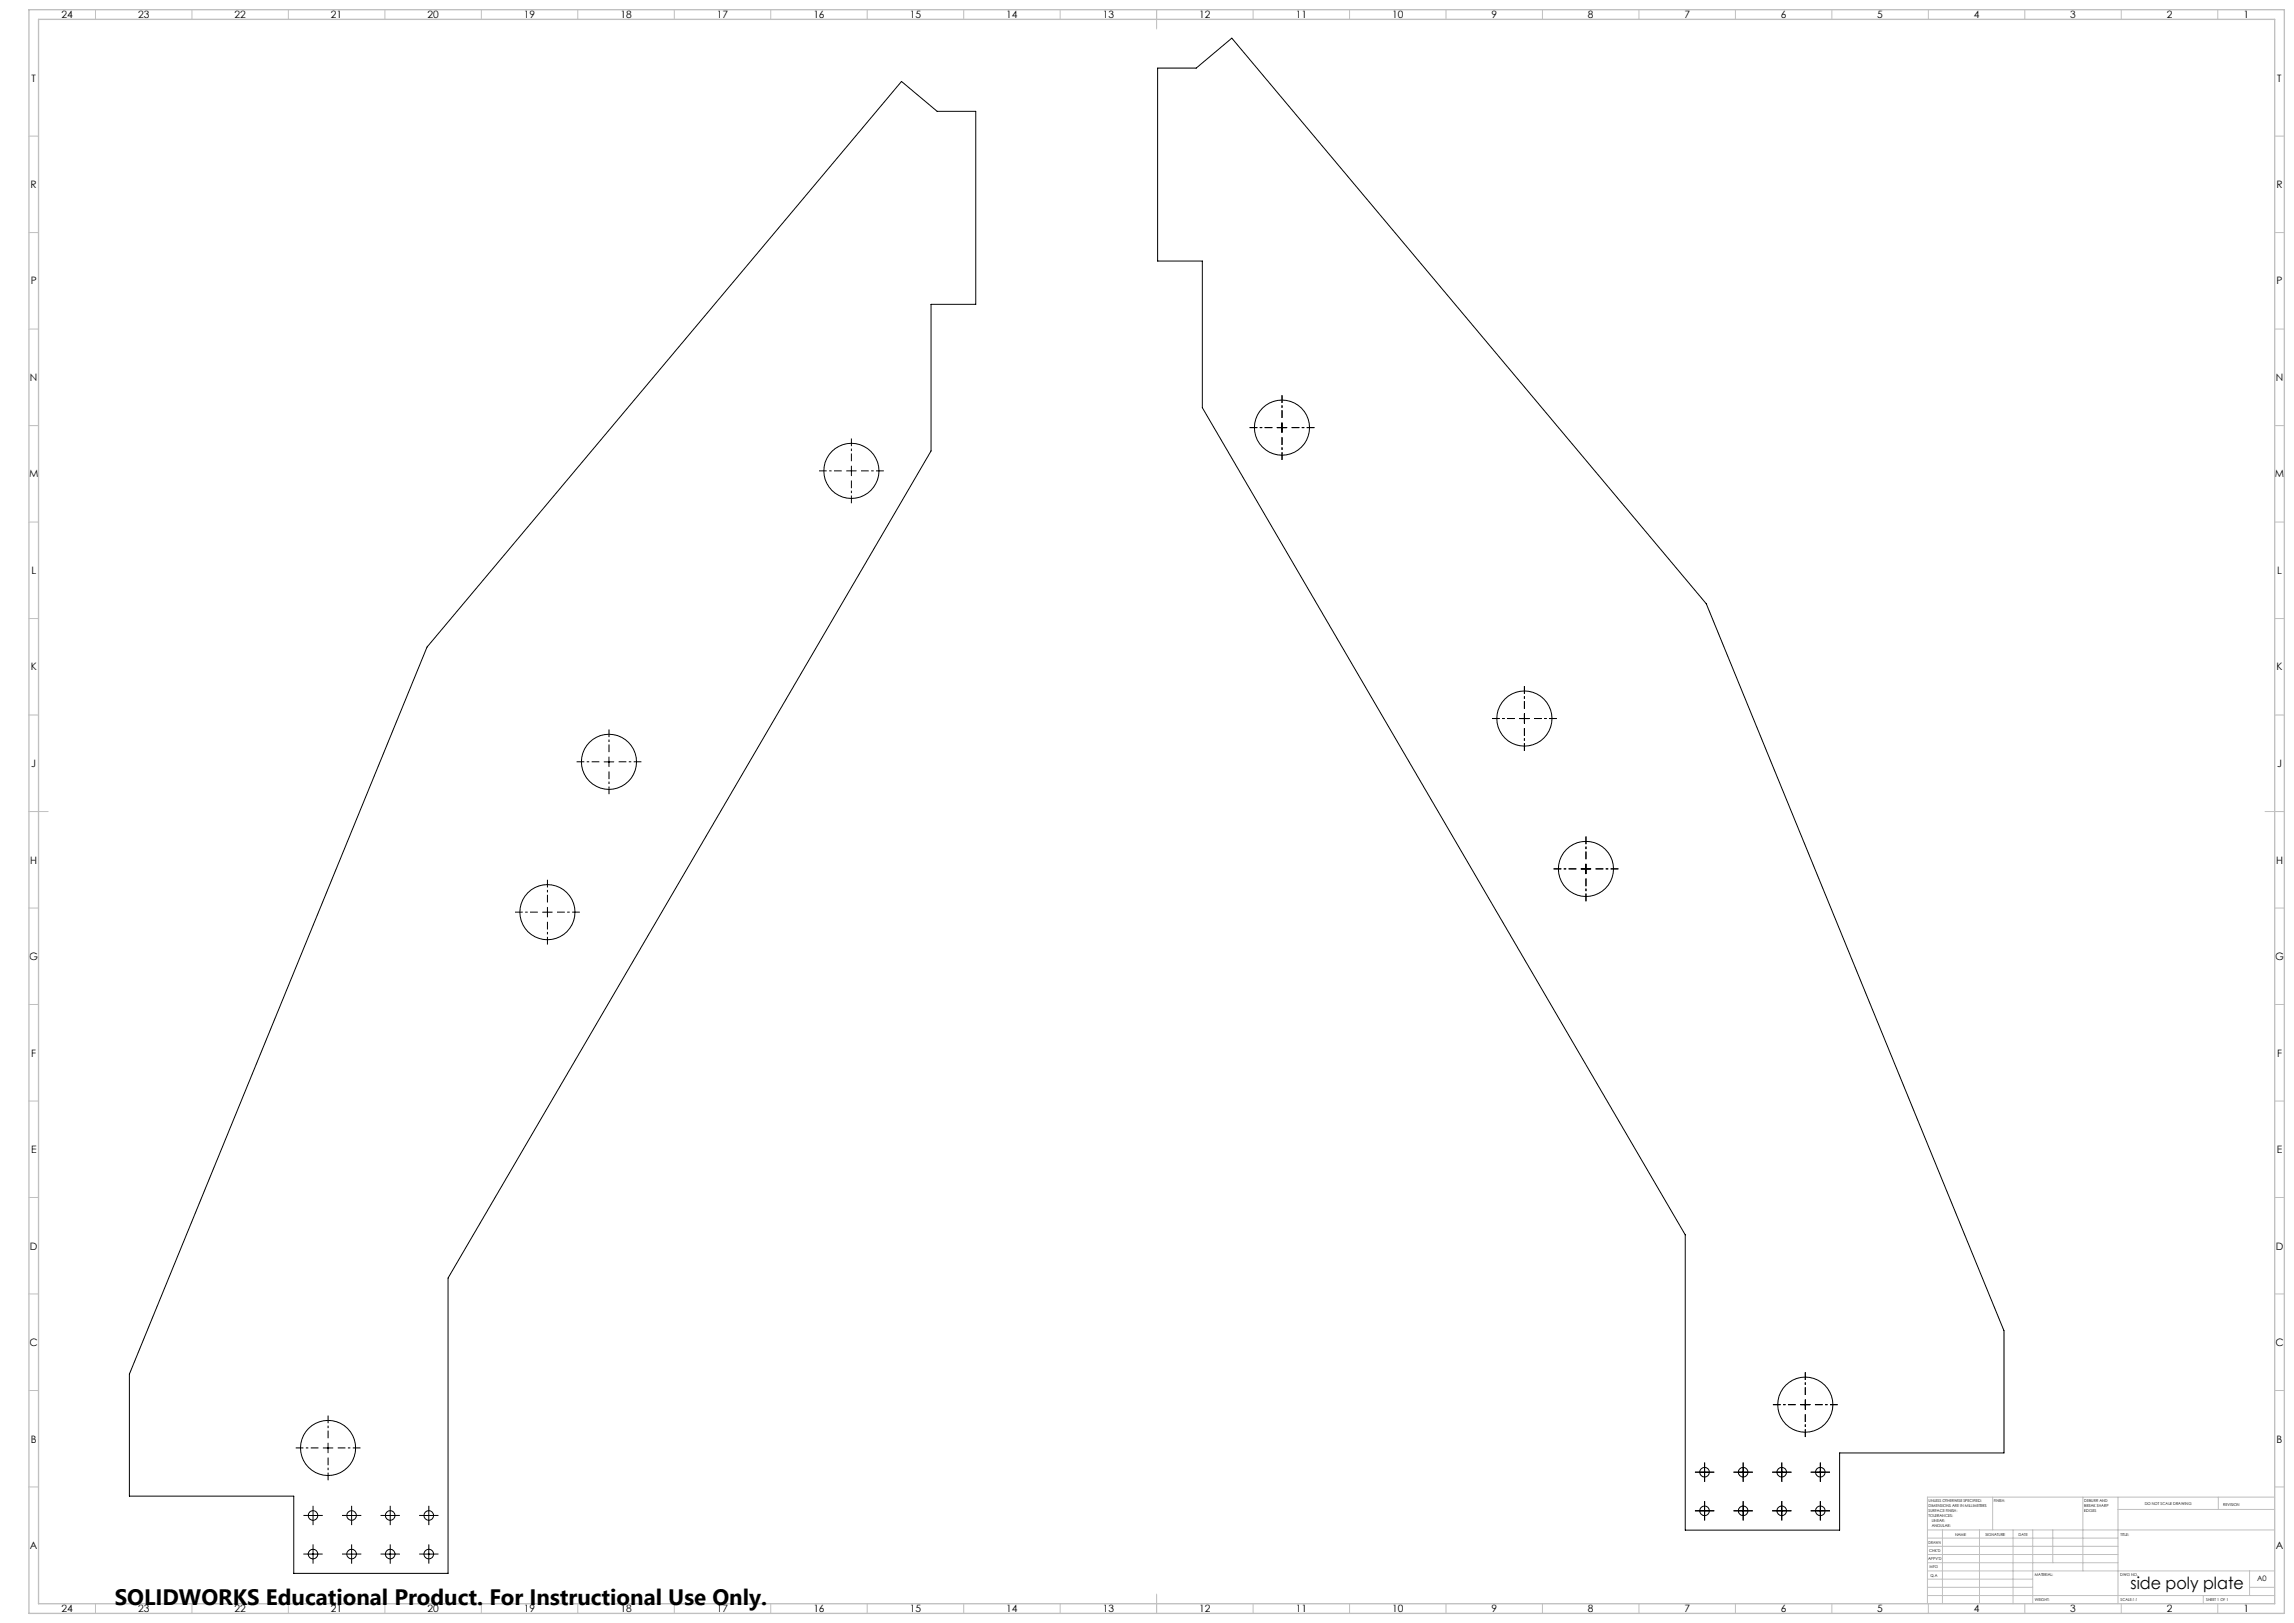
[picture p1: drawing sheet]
<svg xmlns="http://www.w3.org/2000/svg" width="1189mm" height="841mm" viewBox="0 0 1189 841" stroke-linecap="round" stroke-linejoin="round" font-family="sans-serif">
<defs><g id="words">
<text font-size="11.6" x="59" y="832">SOLIDWORKS Educational Product. For Instructional Use Only.</text>
<text font-size="8.7" x="1104" y="824">side poly plate</text>
<g font-size="5.3">
<text x="32" y="10">24</text>
<text x="72" y="10">23</text>
<text x="122" y="10">22</text>
<text x="172" y="10">21</text>
<text x="222" y="10">20</text>
<text x="272" y="10">19</text>
<text x="322" y="10">18</text>
<text x="372" y="10">17</text>
<text x="422" y="10">16</text>
<text x="472" y="10">15</text>
<text x="522" y="10">14</text>
<text x="572" y="10">13</text>
<text x="622" y="10">12</text>
<text x="672" y="10">11</text>
<text x="722" y="10">10</text>
<text x="773" y="10">9</text>
<text x="823" y="10">8</text>
<text x="873" y="10">7</text>
<text x="923" y="10">6</text>
<text x="973" y="10">5</text>
<text x="1023" y="10">4</text>
<text x="1073" y="10">3</text>
<text x="1123" y="10">2</text>
<text x="1163" y="10">1</text>
<text x="16" y="42">T</text>
<text x="1180" y="42">T</text>
<text x="16" y="98">R</text>
<text x="1180" y="98">R</text>
<text x="16" y="147">P</text>
<text x="1180" y="147">P</text>
<text x="16" y="198">N</text>
<text x="1180" y="198">N</text>
<text x="15" y="247">M</text>
<text x="1179" y="247">M</text>
<text x="16" y="298">L</text>
<text x="1180" y="298">L</text>
<text x="16" y="347">K</text>
<text x="1180" y="347">K</text>
<text x="16" y="398">J</text>
<text x="1180" y="398">J</text>
<text x="16" y="448">H</text>
<text x="1180" y="448">H</text>
<text x="15" y="497">G</text>
<text x="1179" y="497">G</text>
<text x="16" y="548">F</text>
<text x="1180" y="548">F</text>
<text x="16" y="597">E</text>
<text x="1180" y="597">E</text>
<text x="16" y="648">D</text>
<text x="1180" y="648">D</text>
<text x="15" y="697">C</text>
<text x="1179" y="697">C</text>
<text x="16" y="747">B</text>
<text x="1180" y="747">B</text>
<text x="16" y="803">A</text>
<text x="1180" y="803">A</text>
<text x="32" y="836">24</text>
<text x="72" y="836">23</text>
<text x="122" y="836">22</text>
<text x="172" y="836">21</text>
<text x="222" y="836">20</text>
<text x="272" y="836">19</text>
<text x="322" y="836">18</text>
<text x="372" y="836">17</text>
<text x="422" y="836">16</text>
<text x="472" y="836">15</text>
<text x="522" y="836">14</text>
<text x="572" y="836">13</text>
<text x="622" y="836">12</text>
<text x="672" y="836">11</text>
<text x="722" y="836">10</text>
<text x="773" y="836">9</text>
<text x="823" y="836">8</text>
<text x="873" y="836">7</text>
<text x="923" y="836">6</text>
<text x="973" y="836">5</text>
<text x="1023" y="836">4</text>
<text x="1073" y="836">3</text>
<text x="1123" y="836">2</text>
<text x="1163" y="836">1</text>
</g>
<text font-size="3.9" x="1170" y="819">A0</text>
<g font-size="2.1">
<text x="1000" y="779">UNLESS OTHERWISE SPECIFIED:</text>
<text x="1033" y="779">FINISH:</text>
<text x="1080" y="778">DEBURR AND</text>
<text x="1112" y="780">DO NOT SCALE DRAWING</text>
<text x="1000" y="781">DIMENSIONS ARE IN MILLIMETERS</text>
<text x="1000" y="784">SURFACE FINISH:</text>
<text x="1080" y="781">BREAK SHARP</text>
<text x="1080" y="783">EDGES</text>
<text x="1152" y="780">REVISION</text>
<text x="1000" y="786">TOLERANCES:</text>
<text x="1001" y="789">LINEAR:</text>
<text x="1001" y="791">ANGULAR:</text>
<text x="1013" y="796">NAME</text>
<text x="1029" y="796">SIGNATURE</text>
<text x="1046" y="796">DATE</text>
<text x="1099" y="796">TITLE:</text>
<text x="1000" y="800">DRAWN</text>
<text x="999" y="808">APPV'D</text>
<text x="1000" y="804">CHK'D</text>
<text x="1000" y="813">MFG</text>
<text x="1001" y="817">Q.A</text>
<text x="1055" y="816">MATERIAL:</text>
<text x="1099" y="816">DWG NO.</text>
<text x="1055" y="830">WEIGHT:</text>
<text x="1099" y="830">SCALE:1:1</text>
<text x="1143" y="830">SHEET 1 OF 1</text>
</g>
</g></defs>
<g fill="none" stroke="#000" stroke-width=".52">
<path d="M600 35h20l18-15 246 293 155 377v63h-86v40h-80v-153l-250-429v-76h-23zM467 42l19 16h20v100h-23v76l-251 428v153h-80v-40h-85v-63l154-377zM664 219v5M662 222h5M439 244h5M441 242v4M788 372h5M790 370v5M313 395h5M316 392v5M820 450h5M822 448v5"/>
<path d="M281 473h5M284 470v5M933 728h5M936 725v5M168 750h5M170 748v5M881 763h5M883 760v5M901 763h5M903 760v5M921 763h5M924 760v5"/>
<path d="M941 763h5M944 760v5M160 785h5M162 783v5M180 785h5M182 783v5M200 785h5M202 783v5M220 785h5M222 783v5M881 783h5M883 780v5"/>
<path d="M901 783h5M903 780v5M921 783h5M924 780v5M941 783h5M944 780v5M160 805h5M162 803v5M180 805h5M182 803v5M200 805h5M202 803v5"/>
<path d="M220 805h5M222 803v5"/>
<circle cx="664" cy="222" r="14"/>
<circle cx="441" cy="244" r="14"/>
<circle cx="790" cy="372" r="14"/>
<circle cx="316" cy="395" r="14"/>
<circle cx="822" cy="450" r="14"/>
<circle cx="284" cy="473" r="14"/>
<circle cx="936" cy="728" r="14"/>
<circle cx="170" cy="750" r="14"/>
<circle cx="883" cy="763" r="2.5"/>
<circle cx="903" cy="763" r="2.5"/>
<circle cx="923" cy="763" r="2.5"/>
<circle cx="943" cy="763" r="2.5"/>
<circle cx="162" cy="785" r="2.5"/>
<circle cx="182" cy="785" r="2.5"/>
<circle cx="202" cy="785" r="2.5"/>
<circle cx="222" cy="785" r="2.5"/>
<circle cx="883" cy="783" r="2.5"/>
<circle cx="903" cy="783" r="2.5"/>
<circle cx="923" cy="783" r="2.5"/>
<circle cx="943" cy="783" r="2.5"/>
<circle cx="162" cy="805" r="2.5"/>
<circle cx="182" cy="805" r="2.5"/>
<circle cx="202" cy="805" r="2.5"/>
<circle cx="222" cy="805" r="2.5"/>
</g>
<g fill="none" stroke="#000" stroke-width=".52" stroke-dasharray="15.2 1.3 1.3 1.3" stroke-dashoffset="11.3" stroke-linecap="butt">
<path d="M664 217v-12M441 239v-12M659 222h-11M664 227v11M669 222h12M436 244h-11M441 249v12M446 244h12M785 372h-12M790 367v-11M790 377v12M795 372h12"/>
<path d="M311 395h-12M316 390v-12M316 400v12M321 395h11M817 450h-12M822 445v-12M822 455v12M827 450h12M279 473h-12M284 468v-12M284 478v11M289 473h12"/>
<path d="M931 728h-12M936 723v-12M936 733v12M941 728h11M165 750h-12M170 745v-12M170 755v12M175 750h12"/>
</g>
<g fill="none" stroke="#000" stroke-width=".52" stroke-dasharray="15.2 1.3 1.3 1.3" stroke-linecap="butt">
<path d="M881 763h-2M884 760v-2M884 765v3M886 763h3M901 763h-2M904 760v-2M904 765v3M906 763h3M921 763h-2M924 760v-2M924 765v3M926 763h3"/>
<path d="M941 763h-2M944 760v-2M944 765v3M946 763h3M160 785h-3M162 783v-3M162 788v2M165 785h2M180 785h-3M182 783v-3M182 788v2M185 785h2"/>
<path d="M200 785h-3M202 783v-3M202 788v2M205 785h2M220 785h-3M222 783v-3M222 788v2M225 785h2M881 783h-2M884 780v-2M884 785v3M886 783h3"/>
<path d="M901 783h-2M904 780v-2M904 785v3M906 783h3M921 783h-2M924 780v-2M924 785v3M926 783h3M941 783h-2M944 780v-2M944 785v3M946 783h3"/>
<path d="M160 805h-3M162 803v-3M162 808v2M165 805h2M180 805h-3M182 803v-3M182 808v2M185 805h2M200 805h-3M202 803v-3M202 808v2M205 805h2"/>
<path d="M220 805h-3M222 803v-3M222 808v2M225 805h2"/>
</g>
<g fill="none" stroke="#c0c0c0" stroke-width=".52">
<path d="M49 5v5M99 5v5M149 5v5M199 5v5M249 5v5M299 5v5M349 5v5M399 5v5M449 5v5M499 5v5M549 5v5M599 5v10"/>
<path d="M649 5v5M699 5v5M749 5v5M799 5v5M849 5v5M899 5v5M949 5v5M999 5v5M1049 5v5M1099 5v5M1149 5v5M15 71h5"/>
<path d="M1179 71h5M15 121h5M1179 121h5M15 171h5M1179 171h5M15 221h5M1179 221h5M15 271h5M1179 271h5M15 321h5M1179 321h5M15 371h5"/>
<path d="M1179 371h5M15 421h10M1174 421h10M15 471h5M1179 471h5M15 521h5M1179 521h5M15 571h5M1179 571h5M15 621h5M1179 621h5M15 671h5"/>
<path d="M1179 671h5M15 721h5M1179 721h5M15 771h5M1033 776v17M1080 776v38M1098 776v55M1150 776v6M1179 771h5M1179 776h-180v55M999 793h180M999 797h99"/>
<path d="M1007 793v38M1026 793v38M1043 793v38M1054 793v38M1064 793v17M1098 782h81M999 810h99M999 806h99M999 801h99M999 818h55M999 814h180M1166 814v13"/>
<path d="M49 831v5M99 831v5M149 831v5M199 831v5M249 831v5M299 831v5M349 831v5M399 831v5M449 831v5M499 831v5M549 831v5M599 826v10"/>
<path d="M649 831v5M699 831v5M749 831v5M799 831v5M849 831v5M899 831v5M949 831v5M999 827h180M999 823h55M999 831v5M1049 831v5M1099 831v5"/>
<path d="M1142 827v4M1149 831v5M1166 823h13"/>
</g>
<path d="M15 5h1169v831h-1169zM20 10h1159v821h-1159z" fill="none" stroke="#c0c0c0" stroke-width=".7"/>
<use href="#words"/>
</svg>
